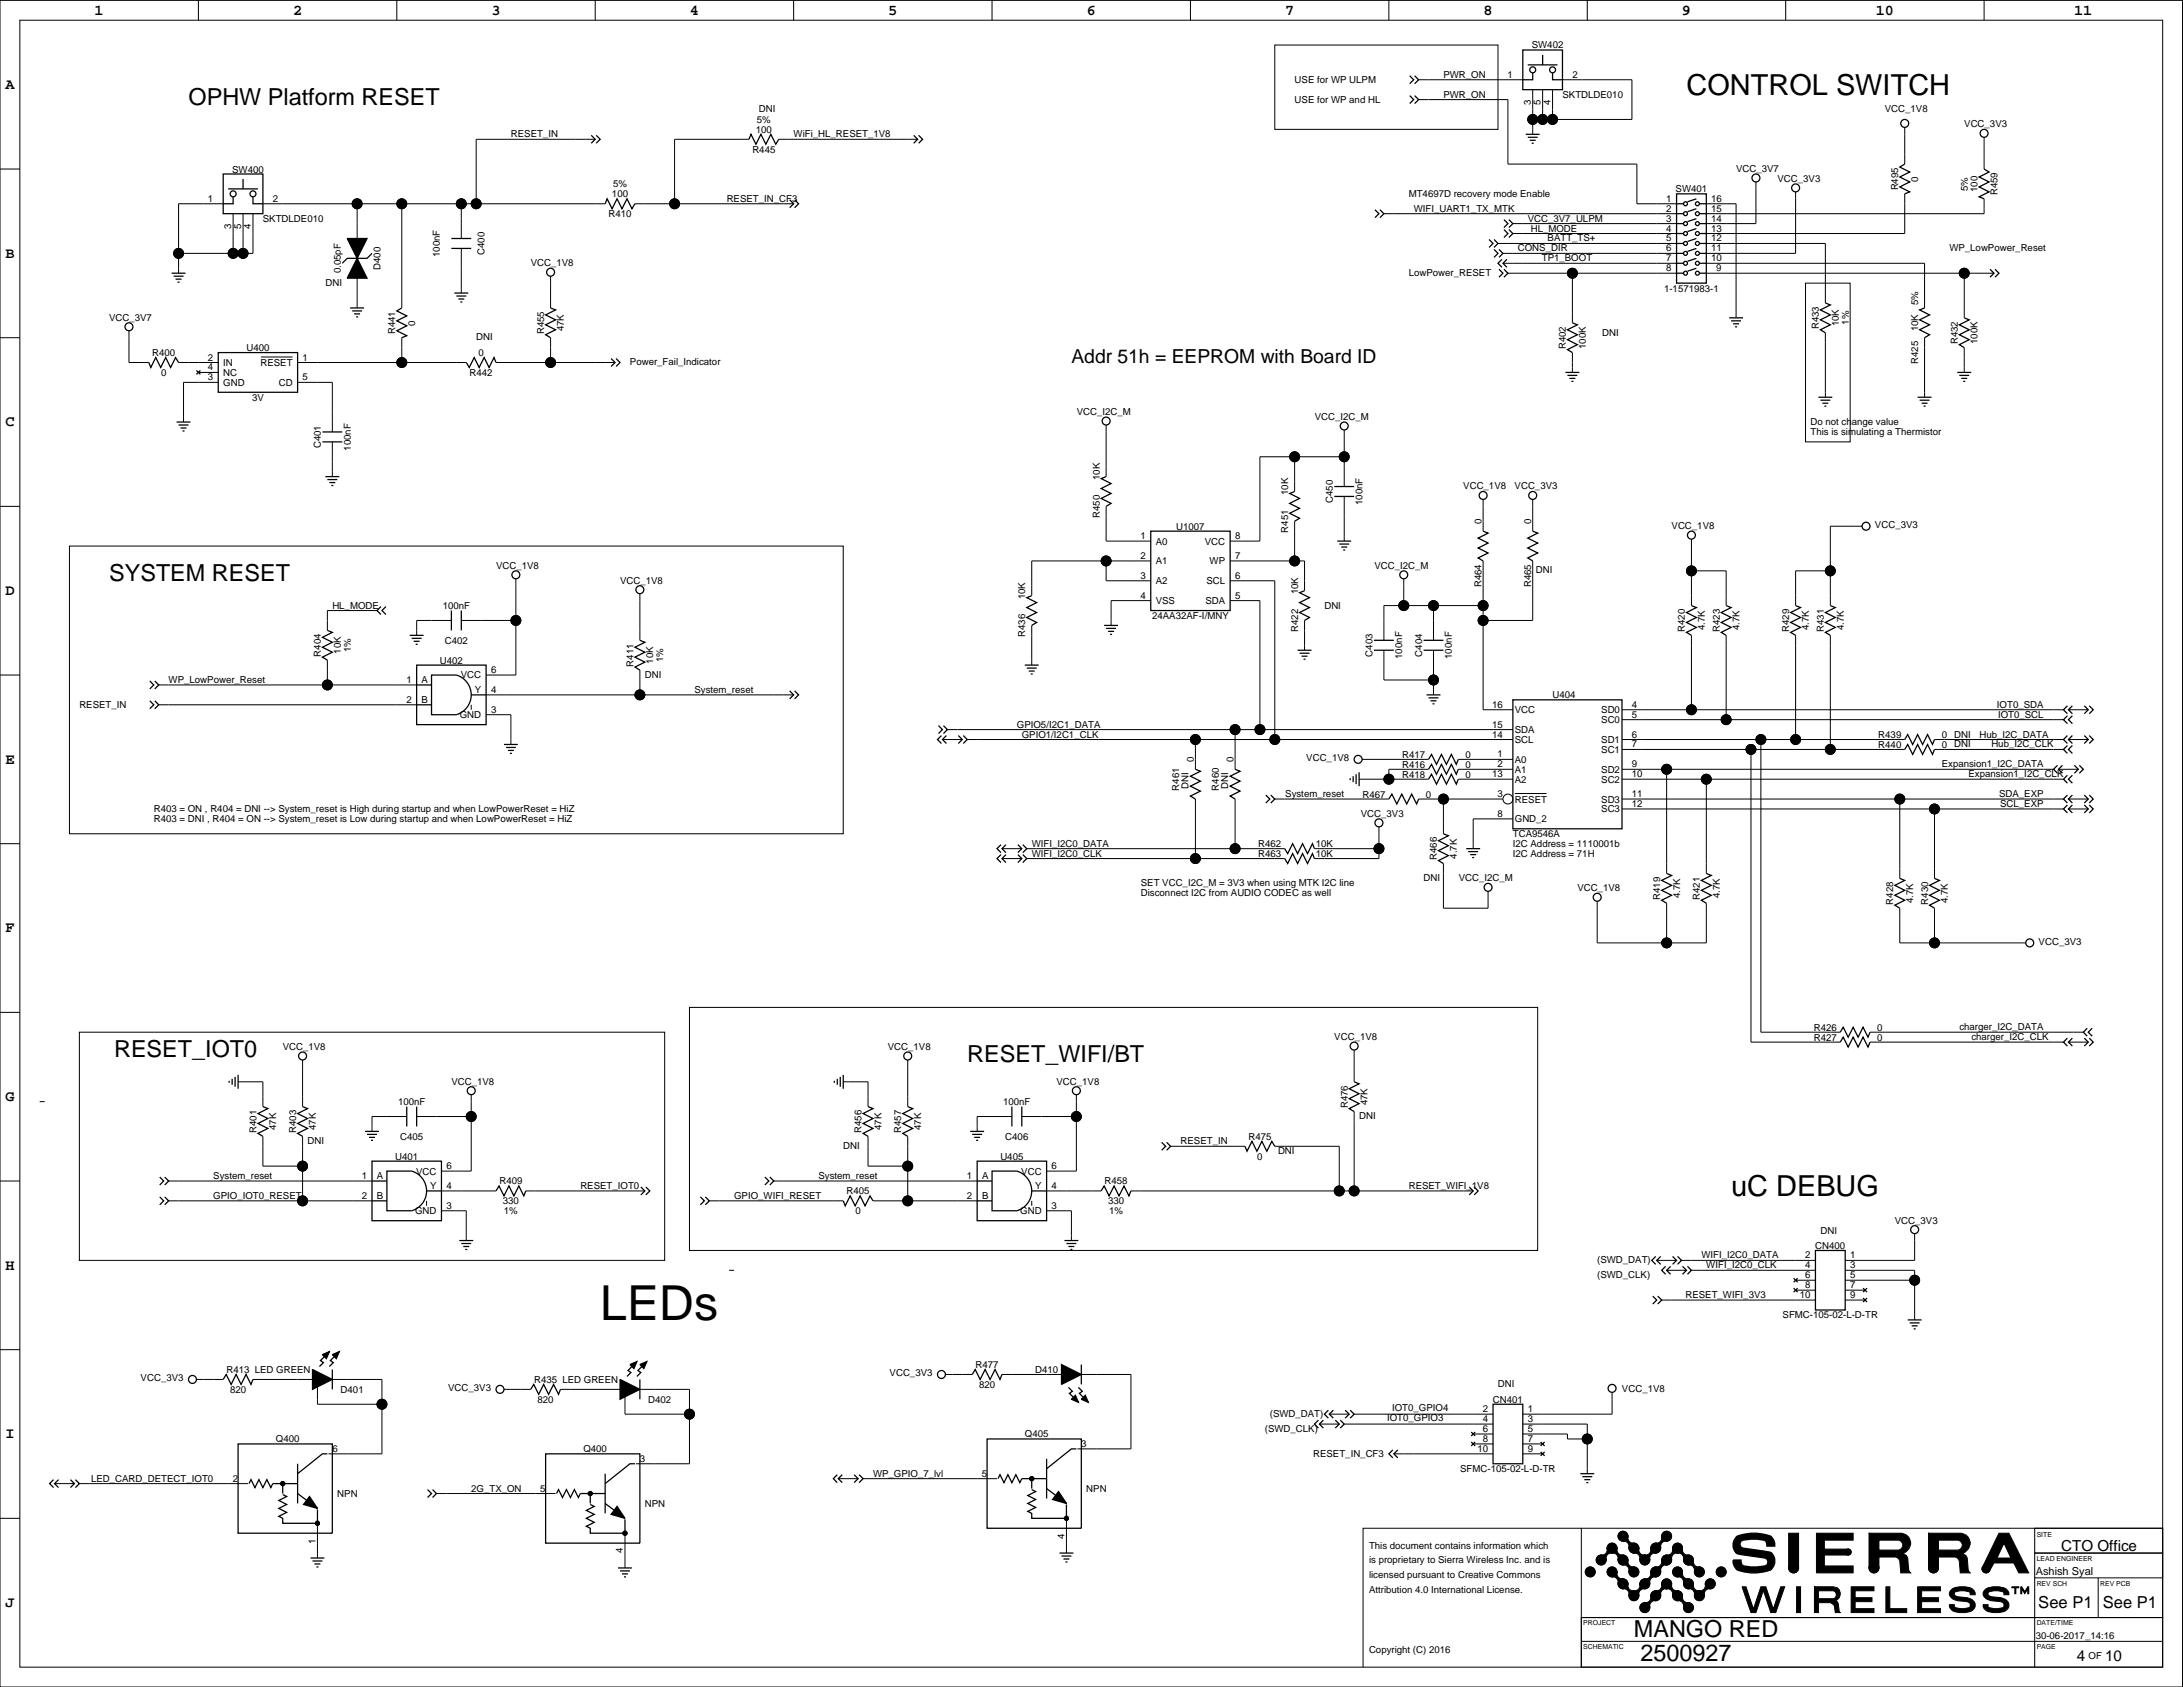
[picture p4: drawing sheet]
<svg xmlns="http://www.w3.org/2000/svg" width="559mm" height="432mm" viewBox="0 0 559 432" stroke-linecap="round" stroke-linejoin="round" font-family="sans-serif">
<defs><g id="words">
<text font-size="12.3" x="153.6" y="337.8">LEDs</text>
<g font-size="7.4">
<text x="431.7" y="24.2">CONTROL SWITCH</text>
<text x="443.1" y="306.1">uC DEBUG</text>
</g>
<g font-size="6">
<text x="48.2" y="26.8">OPHW Platform RESET</text>
<text x="27.9" y="148.7">SYSTEM RESET</text>
<text x="29.2" y="270.6">RESET_IOT0</text>
<text x="247.6" y="271.8">RESET_WIFI/BT</text>
<text x="418.2" y="418.9">MANGO RED</text>
<text x="419.9" y="425.2">2500927</text>
</g>
<text font-size="4.9" x="274.3" y="93">Addr 51h = EEPROM with Board ID</text>
<g font-size="4.2">
<text x="521.8" y="411.5">See P1</text>
<text x="538.3" y="411.5">See P1</text>
</g>
<g font-size="3.9">
<text x="24.2" y="3.7">1</text>
<text x="75" y="3.7">2</text>
<text x="125.8" y="3.7">3</text>
<text x="176.6" y="3.7">4</text>
<text x="227.4" y="3.7">5</text>
<text x="278.2" y="3.7">6</text>
<text x="329" y="3.7">7</text>
<text x="379.7" y="3.7">8</text>
<text x="430.5" y="3.7">9</text>
<text x="480.2" y="3.7">10</text>
<text x="531" y="3.7">11</text>
<text x="1.4" y="22.8">A</text>
<text x="1.4" y="65.9">B</text>
<text x="1.4" y="109.1">C</text>
<text x="1.4" y="152.3">D</text>
<text x="1.4" y="195.5">E</text>
<text x="1.4" y="238.6">F</text>
<text x="1.4" y="281.8">G</text>
<text x="1.4" y="325">H</text>
<text x="1.4" y="368.1">I</text>
<text x="527.6" y="396.9">CTO Office</text>
<text x="1.4" y="411.3">J</text>
<text x="531.6" y="425.1">4</text>
<text x="538.9" y="425.1">10</text>
</g>
<text font-size="2.8" x="521.1" y="403.1">Ashish Syal</text>
<g font-size="2.5">
<text x="392.1" y="12.4">SW402</text>
<text x="331.4" y="21.2">USE for WP ULPM</text>
<text x="369.5" y="19.9">PWR_ON</text>
<text x="385.9" y="19.9">1</text>
<text x="402.5" y="19.9">2</text>
<text x="194.3" y="28.8">DNI</text>
<text x="331.4" y="26.3">USE for WP and HL</text>
<text x="369.5" y="25">PWR_ON</text>
<text x="391.8" y="26.9" transform="rotate(-90 391.8 26.9)">3</text>
<text x="394.4" y="26.9" transform="rotate(-90 394.4 26.9)">5</text>
<text x="396.9" y="26.9" transform="rotate(-90 396.9 26.9)">4</text>
<text x="400" y="25">SKTDLDE010</text>
<text x="482.5" y="28.8">VCC_1V8</text>
<text x="130.8" y="35.1">RESET_IN</text>
<text x="193.5" y="34">100</text>
<text x="193.8" y="31.5">5%</text>
<text x="203.2" y="35.1">WiFi_HL_RESET_1V8</text>
<text x="502.8" y="32.6">VCC_3V3</text>
<text x="192.6" y="39.1">R445</text>
<text x="59.4" y="44.2">SW400</text>
<text x="156.9" y="48">5%</text>
<text x="444.4" y="44">VCC_3V7</text>
<text x="455" y="46.6">VCC_3V3</text>
<text x="491" y="46.5" transform="rotate(-90 491 46.5)">0</text>
<text x="53.2" y="51.6">1</text>
<text x="69.8" y="51.6">2</text>
<text x="156.7" y="50.5">100</text>
<text x="186" y="51.6">RESET_IN_CF3</text>
<text x="360.6" y="50.4">MT4697D recovery mode Enable</text>
<text x="426.5" y="51.6">1</text>
<text x="428.9" y="49.2">SW401</text>
<text x="438.1" y="51.6">16</text>
<text x="485.9" y="48.8" transform="rotate(-90 485.9 48.8)">R495</text>
<text x="503.7" y="48.9" transform="rotate(-90 503.7 48.9)">5%</text>
<text x="506.2" y="49.1" transform="rotate(-90 506.2 49.1)">100</text>
<text x="511.3" y="50" transform="rotate(-90 511.3 50)">R459</text>
<text x="59.2" y="58.6" transform="rotate(-90 59.2 58.6)">3</text>
<text x="61.7" y="58.6" transform="rotate(-90 61.7 58.6)">5</text>
<text x="64.2" y="58.6" transform="rotate(-90 64.2 58.6)">4</text>
<text x="67.3" y="56.7">SKTDLDE010</text>
<text x="155.8" y="55.6">R410</text>
<text x="361.9" y="54.2">WIFI_UART1_TX_MTK</text>
<text x="391.1" y="56.7">VCC_3V7_ULPM</text>
<text x="391.8" y="59.3">HL_MODE</text>
<text x="426.5" y="59.3">4</text>
<text x="426.5" y="56.7">3</text>
<text x="426.5" y="54.2">2</text>
<text x="438.1" y="59.3">13</text>
<text x="438.1" y="56.7">14</text>
<text x="438.1" y="54.2">15</text>
<text x="112.6" y="65.8" transform="rotate(-90 112.6 65.8)">100nF</text>
<text x="124" y="65.3" transform="rotate(-90 124 65.3)">C400</text>
<text x="388.5" y="64.3">CONS_DIR</text>
<text x="396.1" y="61.8">BATT_TS+</text>
<text x="426.5" y="61.8">5</text>
<text x="426.5" y="64.3">6</text>
<text x="438.1" y="64.3">11</text>
<text x="438.1" y="61.8">12</text>
<text x="499" y="64.3">WP_LowPower_Reset</text>
<text x="87.2" y="70" transform="rotate(-90 87.2 70)">0.05pF</text>
<text x="97.4" y="69.1" transform="rotate(-90 97.4 69.1)">D400</text>
<text x="135.9" y="68.2">VCC_1V8</text>
<text x="360.6" y="70.7">LowPower_RESET</text>
<text x="394.7" y="66.9">TP1_BOOT</text>
<text x="426.5" y="69.4">8</text>
<text x="426.5" y="66.9">7</text>
<text x="438.1" y="66.9">10</text>
<text x="439.3" y="69.4">9</text>
<text x="83.4" y="73.2">DNI</text>
<text x="426" y="74.6">1-1571983-1</text>
<text x="27.9" y="82.1">VCC_3V7</text>
<text x="106.3" y="83.3" transform="rotate(-90 106.3 83.3)">0</text>
<text x="470.7" y="83.6" transform="rotate(-90 470.7 83.6)">10K</text>
<text x="473.2" y="83.1" transform="rotate(-90 473.2 83.1)">1%</text>
<text x="491" y="78.1" transform="rotate(-90 491 78.1)">5%</text>
<text x="63.1" y="89.9">U400</text>
<text x="101.2" y="85.6" transform="rotate(-90 101.2 85.6)">R441</text>
<text x="121.9" y="86.9">DNI</text>
<text x="139.3" y="85.6" transform="rotate(-90 139.3 85.6)">R455</text>
<text x="144.4" y="84.8" transform="rotate(-90 144.4 84.8)">47K</text>
<text x="400.8" y="89.4" transform="rotate(-90 400.8 89.4)">R402</text>
<text x="405.9" y="89.3" transform="rotate(-90 405.9 89.3)">100K</text>
<text x="410.1" y="85.9">DNI</text>
<text x="465.6" y="84.3" transform="rotate(-90 465.6 84.3)">R433</text>
<text x="491" y="84.8" transform="rotate(-90 491 84.8)">10K</text>
<text x="501.2" y="88.1" transform="rotate(-90 501.2 88.1)">R432</text>
<text x="506.2" y="88.1" transform="rotate(-90 506.2 88.1)">100K</text>
<text x="38.9" y="91.1">R400</text>
<text x="53.2" y="92.3">2</text>
<text x="53.2" y="94.8">4</text>
<text x="57.1" y="93.7">IN</text>
<text x="66.7" y="93.7">RESET</text>
<text x="77.5" y="92.3">1</text>
<text x="122.5" y="91.1">0</text>
<text x="161.3" y="93.5">Power_Fail_Indicator</text>
<text x="491" y="93.2" transform="rotate(-90 491 93.2)">R425</text>
<text x="41.2" y="96.2">0</text>
<text x="53.2" y="97.4">3</text>
<text x="57.1" y="96.2">NC</text>
<text x="57.1" y="98.8">GND</text>
<text x="71.3" y="98.8">CD</text>
<text x="77.5" y="97.4">5</text>
<text x="120.2" y="96.2">R442</text>
<text x="64.5" y="102.6">3V</text>
<text x="275.6" y="106.2">VCC_I2C_M</text>
<text x="336.6" y="107.5">VCC_I2C_M</text>
<text x="463.4" y="108.8">Do not change value</text>
<text x="463.4" y="111.3">This is simulating a Thermistor</text>
<text x="82.1" y="114.8" transform="rotate(-90 82.1 114.8)">C401</text>
<text x="89.8" y="115.3" transform="rotate(-90 89.8 115.3)">100nF</text>
<text x="281.5" y="122.9" transform="rotate(-90 281.5 122.9)">10K</text>
<text x="374.6" y="125.3">VCC_1V8</text>
<text x="387.7" y="125.3">VCC_3V3</text>
<text x="329.7" y="126.7" transform="rotate(-90 329.7 126.7)">10K</text>
<text x="341.2" y="128.8" transform="rotate(-90 341.2 128.8)">C450</text>
<text x="348.8" y="129.3" transform="rotate(-90 348.8 129.3)">100nF</text>
<text x="281.5" y="132.6" transform="rotate(-90 281.5 132.6)">R450</text>
<text x="291.9" y="138">1</text>
<text x="301.1" y="135.6">U1007</text>
<text x="316.2" y="138">8</text>
<text x="329.7" y="136.4" transform="rotate(-90 329.7 136.4)">R451</text>
<text x="379.3" y="134.1" transform="rotate(-90 379.3 134.1)">0</text>
<text x="392" y="134.1" transform="rotate(-90 392 134.1)">0</text>
<text x="427.9" y="135.4">VCC_1V8</text>
<text x="480" y="135.2">VCC_3V3</text>
<text x="291.9" y="143.1">2</text>
<text x="295.8" y="139.4">A0</text>
<text x="308.4" y="139.4">VCC</text>
<text x="316.2" y="143.1">7</text>
<text x="127" y="145.6">VCC_1V8</text>
<text x="158.7" y="149.4">VCC_1V8</text>
<text x="291.9" y="148.1">3</text>
<text x="295.8" y="144.5">A1</text>
<text x="295.8" y="149.5">A2</text>
<text x="308.8" y="149.5">SCL</text>
<text x="309.6" y="144.5">WP</text>
<text x="316.2" y="148.1">6</text>
<text x="351.8" y="145.6">VCC_I2C_M</text>
<text x="393.2" y="146.6">DNI</text>
<text x="85.1" y="155.8">HL_MODE</text>
<text x="113.3" y="155.9">100nF</text>
<text x="262.4" y="153.4" transform="rotate(-90 262.4 153.4)">10K</text>
<text x="291.9" y="153.2">4</text>
<text x="295.8" y="154.6">VSS</text>
<text x="308.5" y="154.6">SDA</text>
<text x="316.2" y="153.2">5</text>
<text x="332.3" y="152.1" transform="rotate(-90 332.3 152.1)">10K</text>
<text x="339" y="155.8">DNI</text>
<text x="379.3" y="150.3" transform="rotate(-90 379.3 150.3)">R464</text>
<text x="392" y="150.3" transform="rotate(-90 392 150.3)">R465</text>
<text x="294.9" y="158.4">24AA32AF-I/MNY</text>
<text x="332.3" y="161.8" transform="rotate(-90 332.3 161.8)">R422</text>
<text x="431.3" y="161.8" transform="rotate(-90 431.3 161.8)">R420</text>
<text x="436.4" y="161.4" transform="rotate(-90 436.4 161.4)">4.7K</text>
<text x="440.2" y="161.8" transform="rotate(-90 440.2 161.8)">R423</text>
<text x="445.3" y="161.4" transform="rotate(-90 445.3 161.4)">4.7K</text>
<text x="458" y="161.8" transform="rotate(-90 458 161.8)">R429</text>
<text x="463.1" y="161.4" transform="rotate(-90 463.1 161.4)">4.7K</text>
<text x="466.9" y="161.8" transform="rotate(-90 466.9 161.8)">R431</text>
<text x="471.9" y="161.4" transform="rotate(-90 471.9 161.4)">4.7K</text>
<text x="87.2" y="167.4" transform="rotate(-90 87.2 167.4)">10K</text>
<text x="89.8" y="166.9" transform="rotate(-90 89.8 166.9)">1%</text>
<text x="113.9" y="164.8">C402</text>
<text x="262.4" y="163" transform="rotate(-90 262.4 163)">R436</text>
<text x="82.1" y="168.1" transform="rotate(-90 82.1 168.1)">R404</text>
<text x="112.6" y="169.9">U402</text>
<text x="117.9" y="173.7">VCC</text>
<text x="125.7" y="172.3">6</text>
<text x="162.1" y="170.7" transform="rotate(-90 162.1 170.7)">R411</text>
<text x="165.1" y="173.5">DNI</text>
<text x="167.2" y="169.9" transform="rotate(-90 167.2 169.9)">10K</text>
<text x="169.8" y="169.5" transform="rotate(-90 169.8 169.5)">1%</text>
<text x="351.3" y="168.1" transform="rotate(-90 351.3 168.1)">C403</text>
<text x="358.9" y="168.7" transform="rotate(-90 358.9 168.7)">100nF</text>
<text x="364" y="168.1" transform="rotate(-90 364 168.1)">C404</text>
<text x="371.6" y="168.7" transform="rotate(-90 371.6 168.7)">100nF</text>
<text x="43.2" y="174.8">WP_LowPower_Reset</text>
<text x="104" y="179.9">2</text>
<text x="104" y="174.8">1</text>
<text x="107.9" y="174.8">A</text>
<text x="107.9" y="179.9">B</text>
<text x="121.5" y="177.3">Y</text>
<text x="125.7" y="177.3">4</text>
<text x="177.8" y="177.3">System_reset</text>
<text x="397.4" y="178.7">U404</text>
<text x="20.3" y="181.2">RESET_IN</text>
<text x="117.7" y="183.8">GND</text>
<text x="125.7" y="182.4">3</text>
<text x="382" y="181.2">16</text>
<text x="387.8" y="182.6">VCC</text>
<text x="409.9" y="182.6">SD0</text>
<text x="409.9" y="185.1">SC0</text>
<text x="417.7" y="183.7">5</text>
<text x="417.7" y="181.2">4</text>
<text x="511.2" y="181.2">IOT0_SDA</text>
<text x="511.5" y="183.7">IOT0_SCL</text>
<text x="260.3" y="186.2">GPIO5/I2C1_DATA</text>
<text x="261.6" y="188.8">GPIO1/I2C1_CLK</text>
<text x="382" y="186.2">15</text>
<text x="382" y="188.8">14</text>
<text x="387.8" y="187.6">SDA</text>
<text x="387.8" y="190.2">SCL</text>
<text x="409.9" y="190.2">SD1</text>
<text x="417.7" y="191.3">7</text>
<text x="417.7" y="188.8">6</text>
<text x="480.8" y="191.4">R440</text>
<text x="480.8" y="188.9">R439</text>
<text x="497" y="191.4">0</text>
<text x="497" y="188.9">0</text>
<text x="500.3" y="191.3">DNI</text>
<text x="500.3" y="188.8">DNI</text>
<text x="506.7" y="188.8">Hub_I2C_DATA</text>
<text x="509.7" y="191.3">Hub_I2C_CLK</text>
<text x="305.6" y="195.1" transform="rotate(-90 305.6 195.1)">0</text>
<text x="315.8" y="195.1" transform="rotate(-90 315.8 195.1)">0</text>
<text x="334.4" y="194.9">VCC_1V8</text>
<text x="358.9" y="196.5">R416</text>
<text x="358.9" y="194">R417</text>
<text x="375.1" y="196.5">0</text>
<text x="375.1" y="194">0</text>
<text x="383.3" y="196.4">2</text>
<text x="383.3" y="193.9">1</text>
<text x="387.8" y="195.3">A0</text>
<text x="387.8" y="197.8">A1</text>
<text x="409.9" y="192.7">SC1</text>
<text x="409.9" y="197.8">SD2</text>
<text x="417.7" y="196.4">9</text>
<text x="497" y="196.4">Expansion1_I2C_DATA</text>
<text x="301.8" y="202.4" transform="rotate(-90 301.8 202.4)">R461</text>
<text x="304.2" y="202" transform="rotate(-90 304.2 202)">DNI</text>
<text x="312" y="202.4" transform="rotate(-90 312 202.4)">R460</text>
<text x="314.4" y="202" transform="rotate(-90 314.4 202)">DNI</text>
<text x="358.9" y="199.1">R418</text>
<text x="375.1" y="199.1">0</text>
<text x="382" y="198.9">13</text>
<text x="387.8" y="200.3">A2</text>
<text x="409.9" y="200.3">SC2</text>
<text x="417.7" y="198.9">10</text>
<text x="503.9" y="198.9">Expansion1_I2C_CLK</text>
<text x="39.4" y="207.8">R403 = ON , R404 = DNI --&gt; System_reset is High during startup and when LowPowerReset = HiZ</text>
<text x="329" y="204">System_reset</text>
<text x="348.3" y="209.1">VCC_3V3</text>
<text x="348.8" y="204.1">R467</text>
<text x="365" y="204.1">0</text>
<text x="383.3" y="209.1">8</text>
<text x="383.3" y="204">3</text>
<text x="387.8" y="205.4">RESET</text>
<text x="409.9" y="205.4">SD3</text>
<text x="409.9" y="207.9">SC3</text>
<text x="417.7" y="204">11</text>
<text x="417.7" y="206.6">12</text>
<text x="511.7" y="204">SDA_EXP</text>
<text x="512" y="206.6">SCL_EXP</text>
<text x="39.4" y="210.4">R403 = DNI , R404 = ON --&gt; System_reset is Low during startup and when LowPowerReset = HiZ</text>
<text x="387.3" y="214.2">TCA9546A</text>
<text x="387.8" y="210.5">GND_2</text>
<text x="264.1" y="216.7">WIFI_I2C0_DATA</text>
<text x="264.1" y="219.2">WIFI_I2C0_CLK</text>
<text x="322.1" y="216.8">R462</text>
<text x="322.1" y="219.4">R463</text>
<text x="336.8" y="216.8">10K</text>
<text x="336.8" y="219.4">10K</text>
<text x="367.8" y="220.2" transform="rotate(-90 367.8 220.2)">R466</text>
<text x="372.9" y="219.8" transform="rotate(-90 372.9 219.8)">4.7K</text>
<text x="387.3" y="219.2">I2C Address = 71H</text>
<text x="387.3" y="216.7">I2C Address = 1110001b</text>
<text x="292" y="226.9">SET VCC_I2C_M = 3V3 when using MTK I2C line</text>
<text x="364.4" y="225.6">DNI</text>
<text x="373.4" y="225.6">VCC_I2C_M</text>
<text x="292" y="229.4">Disconnect I2C from AUDIO CODEC as well</text>
<text x="403.8" y="228.1">VCC_1V8</text>
<text x="425" y="230.3" transform="rotate(-90 425 230.3)">R419</text>
<text x="430" y="229.9" transform="rotate(-90 430 229.9)">4.7K</text>
<text x="435.1" y="230.3" transform="rotate(-90 435.1 230.3)">R421</text>
<text x="440.2" y="229.9" transform="rotate(-90 440.2 229.9)">4.7K</text>
<text x="484.6" y="231.6" transform="rotate(-90 484.6 231.6)">R428</text>
<text x="489.7" y="231.2" transform="rotate(-90 489.7 231.2)">4.7K</text>
<text x="493.5" y="231.6" transform="rotate(-90 493.5 231.6)">R430</text>
<text x="498.6" y="231.2" transform="rotate(-90 498.6 231.2)">4.7K</text>
<text x="521.9" y="241.8">VCC_3V3</text>
<text x="464.3" y="263.8">R426</text>
<text x="480.5" y="263.8">0</text>
<text x="501.6" y="263.7">charger_I2C_DATA</text>
<text x="72.4" y="268.8">VCC_1V8</text>
<text x="227.3" y="268.8">VCC_1V8</text>
<text x="341.6" y="266.2">VCC_1V8</text>
<text x="464.3" y="266.4">R427</text>
<text x="480.5" y="266.4">0</text>
<text x="504.6" y="266.2">charger_I2C_CLK</text>
<text x="115.5" y="277.7">VCC_1V8</text>
<text x="270.4" y="277.7">VCC_1V8</text>
<text x="101.9" y="282.9">100nF</text>
<text x="256.8" y="282.9">100nF</text>
<text x="345" y="283.7" transform="rotate(-90 345 283.7)">R476</text>
<text x="347.9" y="286.5">DNI</text>
<text x="350.1" y="282.9" transform="rotate(-90 350.1 282.9)">47K</text>
<text x="65.6" y="290" transform="rotate(-90 65.6 290)">R401</text>
<text x="70.7" y="289.2" transform="rotate(-90 70.7 289.2)">47K</text>
<text x="75.8" y="290" transform="rotate(-90 75.8 290)">R403</text>
<text x="78.7" y="292.9">DNI</text>
<text x="80.9" y="289.2" transform="rotate(-90 80.9 289.2)">47K</text>
<text x="102.4" y="291.7">C405</text>
<text x="220.5" y="290" transform="rotate(-90 220.5 290)">R456</text>
<text x="225.6" y="289.2" transform="rotate(-90 225.6 289.2)">47K</text>
<text x="230.7" y="290" transform="rotate(-90 230.7 290)">R457</text>
<text x="235.8" y="289.2" transform="rotate(-90 235.8 289.2)">47K</text>
<text x="257.3" y="291.7">C406</text>
<text x="302.2" y="292.9">RESET_IN</text>
<text x="319.6" y="291.7">R475</text>
<text x="101.2" y="296.8">U401</text>
<text x="114.3" y="299.2">6</text>
<text x="215.9" y="294.2">DNI</text>
<text x="256.1" y="296.8">U405</text>
<text x="269.2" y="299.2">6</text>
<text x="321.8" y="296.8">0</text>
<text x="327.1" y="295.4">DNI</text>
<text x="54.6" y="301.8">System_reset</text>
<text x="92.6" y="301.8">1</text>
<text x="96.5" y="301.8">A</text>
<text x="106.5" y="300.6">VCC</text>
<text x="110.1" y="304.3">Y</text>
<text x="114.3" y="304.3">4</text>
<text x="127.8" y="303.2">R409</text>
<text x="148.6" y="304.3">RESET_IOT0</text>
<text x="209.5" y="301.8">System_reset</text>
<text x="216.7" y="305.7">R405</text>
<text x="247.5" y="301.8">1</text>
<text x="251.4" y="301.8">A</text>
<text x="261.4" y="300.6">VCC</text>
<text x="265" y="304.3">Y</text>
<text x="269.2" y="304.3">4</text>
<text x="282.7" y="303.2">R458</text>
<text x="360.6" y="304.3">RESET_WIFI_1V8</text>
<text x="54.6" y="306.9">GPIO_IOT0_RESET</text>
<text x="92.6" y="306.9">2</text>
<text x="96.5" y="306.9">B</text>
<text x="106.2" y="310.8">GND</text>
<text x="114.3" y="309.4">3</text>
<text x="128.7" y="308.3">330</text>
<text x="129" y="310.8">1%</text>
<text x="187.9" y="306.9">GPIO_WIFI_RESET</text>
<text x="219" y="310.8">0</text>
<text x="247.5" y="306.9">2</text>
<text x="251.4" y="306.9">B</text>
<text x="261.2" y="310.8">GND</text>
<text x="269.2" y="309.4">3</text>
<text x="283.6" y="308.3">330</text>
<text x="283.9" y="310.8">1%</text>
<text x="466" y="315.7">DNI</text>
<text x="485" y="313.2">VCC_3V3</text>
<text x="408.8" y="323.4">(SWD_DAT)</text>
<text x="435.5" y="322.1">WIFI_I2C0_DATA</text>
<text x="462.1" y="322.1">2</text>
<text x="464.7" y="319.7">CN400</text>
<text x="473.6" y="322.1">1</text>
<text x="408.8" y="327.2">(SWD_CLK)</text>
<text x="436.8" y="324.6">WIFI_I2C0_CLK</text>
<text x="462.1" y="327.2">6</text>
<text x="462.1" y="324.6">4</text>
<text x="462.1" y="329.7">8</text>
<text x="473.6" y="329.7">7</text>
<text x="473.6" y="327.2">5</text>
<text x="473.6" y="324.6">3</text>
<text x="431.4" y="332.3">RESET_WIFI_3V3</text>
<text x="460.7" y="332.3">10</text>
<text x="473.6" y="332.3">9</text>
<text x="456.3" y="337.5">SFMC-105-02-L-D-TR</text>
<text x="36" y="353.6">VCC_3V3</text>
<text x="58" y="351.4">R413 LED GREEN</text>
<text x="136.7" y="354">R435 LED GREEN</text>
<text x="227.7" y="352.3">VCC_3V3</text>
<text x="249.7" y="350.2">R477</text>
<text x="265" y="351.4">D410</text>
<text x="58.9" y="356.5">820</text>
<text x="87.2" y="356.5">D401</text>
<text x="114.7" y="356.1">VCC_3V3</text>
<text x="137.6" y="359">820</text>
<text x="165.9" y="359">D402</text>
<text x="250.6" y="355.2">820</text>
<text x="382.1" y="359">CN401</text>
<text x="383.5" y="355.1">DNI</text>
<text x="415.2" y="356.4">VCC_1V8</text>
<text x="325" y="362.7">(SWD_DAT)</text>
<text x="355.1" y="363.7">IOT0_GPIO3</text>
<text x="356.3" y="361.2">IOT0_GPIO4</text>
<text x="379.5" y="361.5">2</text>
<text x="379.5" y="364">4</text>
<text x="391.1" y="364">3</text>
<text x="391.1" y="361.5">1</text>
<text x="70.6" y="369.2">Q400</text>
<text x="85.1" y="371.6">6</text>
<text x="149.3" y="371.7">Q400</text>
<text x="262.3" y="367.9">Q405</text>
<text x="276.8" y="370.3">3</text>
<text x="323.8" y="366.5">(SWD_CLK)</text>
<text x="378.2" y="371.6">10</text>
<text x="379.5" y="366.5">6</text>
<text x="379.5" y="369.1">8</text>
<text x="391.1" y="366.5">5</text>
<text x="391.1" y="369.1">7</text>
<text x="391.1" y="371.6">9</text>
<text x="163.8" y="374.2">3</text>
<text x="223.5" y="378">WP_GPIO_7_lvl</text>
<text x="251.3" y="378">5</text>
<text x="336.1" y="372.9">RESET_IN_CF3</text>
<text x="373.8" y="376.8">SFMC-105-02-L-D-TR</text>
<text x="23.3" y="379.2">LED_CARD_DETECT_IOT0</text>
<text x="59.6" y="379.2">2</text>
<text x="86.3" y="383.2">NPN</text>
<text x="120.6" y="381.8">2G_TX_ON</text>
<text x="138.3" y="381.8">5</text>
<text x="278.1" y="381.9">NPN</text>
<text x="165.1" y="385.7">NPN</text>
<text x="80.8" y="395.1" transform="rotate(-90 80.8 395.1)">1</text>
<text x="272.5" y="393.8" transform="rotate(-90 272.5 393.8)">4</text>
<text x="159.5" y="397.6" transform="rotate(-90 159.5 397.6)">4</text>
<text x="350.4" y="396.4">This document contains information which</text>
<text x="350.4" y="400.2">is proprietary to Sierra Wireless Inc. and is</text>
<text x="350.4" y="404">licensed pursuant to Creative Commons</text>
<text x="350.4" y="407.8">Attribution 4.0 International License.</text>
<text x="521.1" y="419.5">30-06-2017_14:16</text>
<text x="350.4" y="423">Copyright (C) 2016</text>
<text x="534.6" y="424.6">OF</text>
</g>
<g font-size="1.8">
<text x="521.3" y="393.3">SITE</text>
<text x="521.3" y="399.4">LEAD ENGINEER</text>
<text x="521.3" y="406">REV SCH</text>
<text x="537.6" y="406">REV PCB</text>
<text x="405.3" y="415.9">PROJECT</text>
<text x="521.3" y="415.9">DATE/TIME</text>
<text x="405.3" y="422">SCHEMATIC</text>
<text x="521.3" y="422">PAGE</text>
</g>
</g></defs>
<g fill="none" stroke="#000" stroke-width=".26">
<path d="M0 .1h558.7v431.7h-558.7zM5.1 5.2h548.5v421.5h-548.5zM50.8 .1v5.1M101.6 .1v5.1M152.4 .1v5.1M203.2 .1v5.1M253.9 .1v5.1M304.7 .1v5.1M326.3 11.5h57.2v21.6h-57.2zM355.5 .1v5.1M406.3 .1v5.1M457.1 .1v5.1"/>
<path d="M507.9 .1v5.1M152.4 35.7h-30.5v16.5M191.7 35.7h-19v16.5M199.3 35.7h35.6M363.1 25.5h22.9v16.5h33v10.2h10.2M363.1 20.4h26.7M392.3 33.1h.1M392.3 23v11.4M394.9 23v7.6M397.4 23v7.6M400 20.4h17.7v10.2h-25.4M487.6 34.4h.1"/>
<path d="M487.6 32.6v9.4M507.9 36.9h.1M507.9 35.1v8.2M0 43.3h5.1M57.1 52.2h-11.4v17.7M59.7 54.7v10.2M62.2 54.7v10.2M64.8 54.7v10.2h-19.1M67.3 52.2h87.6M91.4 52.2v8.8M102.8 52.2v26.6M118.1 52.2v8.8"/>
<path d="M162.5 52.2h40.7M354.2 54.7h75M386.6 53.4h.1M387.3 57.2h41.9M387.3 59.8h41.9M436.8 52.2h7.6v29.2M449.5 48.3h.1M449.5 46.6v10.6h-12.7M459.6 50.9h.1M459.6 49.1v15.8h-22.8M487.6 49.6v10.2h-50.8M507.9 50.9v3.8h-71.1"/>
<path d="M45.7 68.7h.1M91.4 77.6h.1M91.4 71.2v7.6M118.1 73.7h.1M118.1 63.6v11.4M140.9 72.5h.1M140.9 70.7v8.1M383.5 62.3h45.7M384.7 64.9h44.5M384.7 67.4h44.5M386 69.9h43.2M402.5 69.9v12.7"/>
<path d="M436.8 62.3h30.5v15.3M436.8 67.4h55.8v11.4M436.8 69.9h73.6M462.2 72.5h11.4v40.6h-11.4zM502.8 69.9v11.5M0 86.4h5.1M33 86.4h.1M33 84.7v8.1h5.1M45.7 92.8h10.2M50.8 95.3h.1M50.8 95.3h5.1M55.9 97.9h-8.9v10.1"/>
<path d="M66.8 91.4h8.1M76.2 92.8h43.2M76.2 97.9h8.9v12.7M102.8 86.4v6.4M127 92.8h30.4M140.9 86.4v6.4M402.5 94.1h.1M402.5 90.2v5.1M444.4 80.1h.1M467.3 85.2v16.5M492.6 86.4v15.3M502.8 94.1h.1"/>
<path d="M502.8 89v6.3M47 106.8h.1M85.1 113.1v8.9M283.1 110.6h.1M283.1 108.8v13.2M331.4 116.9v8.9M344.1 111.8h.1M344.1 116.9h-21.6v21.6h-7.6M344.1 110.1v14.4M467.3 100.4h.1M492.6 100.4h.1M0 129.6h5.1"/>
<path d="M17.8 139.8h198.1v73.6h-198.1zM85.1 120.7h.1M153.6 130.9h.1M176.5 133.4h.1M283.1 129.6v8.9h11.5M331.4 133.4v10.2M344.1 137.2h.1M344.1 127.1v11.4M379.6 129.6h.1M379.6 127.8v8.2M392.3 129.6h.1M392.3 127.8v8.2"/>
<path d="M433 139.8h.1M433 138v17M474.9 134.7h.1M476.6 134.7h-8.1v20.3M96.5 156.3h-12.7v5.1M115.5 158.8h-8.8v3.8M118.1 158.8h14M132.1 149.9h.1M132.1 148.1v24.7h-7.7M163.8 153.7h.1M163.8 152v11.9M283.1 143.6v5.1h11.5"/>
<path d="M284.4 158.8h.1M294.6 143.6h-30.5v8.9M294.6 153.7h-10.2v6.4M314.9 143.6h19v7.6M314.9 148.7h11.4v40.6M314.9 153.7h7.6v33M333.9 158.8v7.6M359.3 149.9h.1M359.3 148.1v6.9M366.9 155v8.9M379.6 143.6v38.1h7.7M379.6 155h-25.4v8.9"/>
<path d="M392.3 143.6v15.2h-12.7M433 146.1h8.9v8.9M468.5 146.1h-8.9v8.9M0 172.8h5.1M40.6 175.3h66.1M83.8 169v6.3M106.7 161.4h.1M124.4 177.9h78.8M163.8 171.5v6.4M264.1 169h.1M264.1 160.1v10.1M333.9 165.2h.1"/>
<path d="M354.2 166.4v7.6h12.7M366.9 176.6h.1M366.9 166.4v11.5M433 162.6v19.1M441.9 162.6v21.6M459.6 162.6v26.7M468.5 162.6v29.2M40.6 180.4h66.1M120.6 180.4v1.3zM124.4 182.9h6.4v7.7M130.8 189.3h.1M241.2 189.3h5.1"/>
<path d="M242.5 186.7h144.8M247.6 189.3h139.7M306 189.3v7.6M316.2 186.7v10.2M347.9 199.4h17.8M348.7 194.4h17M349.2 199.4h.1M350.4 194.4h.1M365.7 196.9h-10.2v2.5M373.3 194.4h14M373.3 196.9h14M373.3 199.4h14"/>
<path d="M415.2 189.3h72.4M415.2 191.8h72.4M415.2 181.7h113M415.2 184.2h113M415.2 196.9h110.5M415.2 199.4h113M426.6 196.9v26.7M436.8 199.4v24.2M448.2 191.8v74.9h22.9M450.7 189.3v74.9h20.4M495.2 189.3h33M495.2 191.8h33"/>
<path d="M526.9 196.9h5.1M529.5 189.3h5M529.5 181.7h5M0 215.9h5.1M256.5 219.8h5.1M256.5 217.2h5.1M262.8 219.8h66.1M262.8 217.2h66.1M306 204.5v15.3M314.9 217.2h.1M316.2 217.2h.1M316.2 204.5v12.7"/>
<path d="M326.3 204.5h29.2M336.5 217.2h16.5M353 213.4h.1M353 211.6v8.2h-16.5M363.1 204.5h21.6M369.5 204.5v8.9M377.1 215.9h.1M387.3 209.6h-10.2v7.6M387.8 203.1h8.1M415.2 204.5h113M415.2 207.1h113M486.3 204.5v20.3"/>
<path d="M495.2 207.1v17.7M529.5 204.5h5M529.5 207.1h5M369.5 221v11.5h11.4v-4.4M380.9 229.9h.1M408.8 232.5h.1M408.8 230.7v10.6h28v-10.1M426.6 231.2v10.1M486.3 232.5v8.8h32.2M495.2 232.5v8.8M0 259.1h5.1M176.5 257.8h217.1v62.3h-217.1z"/>
<path d="M516.8 241.3h.1M20.3 264.2h149.8v58.4h-149.8zM60.9 276.9h6.4v6.3M62.2 276.9h.1M77.5 273.1h.1M77.5 271.3v11.9M215.9 276.9h6.3v6.3M217.1 276.9h.1M232.4 273.1h.1M232.4 271.3v11.9M346.6 270.5h.1M346.6 268.8v8.1"/>
<path d="M429.2 274.4h.1M478.7 266.7h49.5M478.7 264.2h54.6M529.5 266.7h5M10.2 282h1.2zM67.3 290.9v7.6h10.2M77.5 290.9v16.5M95.2 288.3h.1M104.1 285.8h-8.9v3.8M106.7 285.8h13.9M120.6 282h.1M120.6 280.2v19.5h-7.6"/>
<path d="M222.2 290.9v7.6h10.2M232.4 290.9v16.5M250.1 288.3h.1M259 285.8h-8.9v3.8M261.6 285.8h13.9M275.5 282h.1M275.5 280.2v19.5h-7.6M281.9 289.6h.1M299.7 293.4h19M326.3 293.4h16.5v11.4M346.6 284.5v20.3M0 302.3h5.1"/>
<path d="M43.2 302.3h52M43.2 307.4h52M109.2 307.4v1.2zM113 304.8h14M113 309.9h6.4v7.6M119.4 316.3h.1M134.6 304.8h30.5M181.6 307.4h34.3M198.1 302.3h52M223.5 307.4h26.6M264.1 307.4v1.2zM267.9 304.8h14"/>
<path d="M267.9 309.9h6.4v7.6M274.3 316.3h.1M289.5 304.8h87.6M490.1 317.5h.1M490.1 315.7v6.9h-17.8M186.6 325.1h1.3zM424.1 322.6h5.1M425.4 332.8h39.3M426.6 325.1h5.1M430.4 322.6h34.3M433 325.1h31.7M459.6 330.2h.1"/>
<path d="M459.6 327.7h.1M459.6 330.2h5.1M459.6 327.7h5.1M472.3 332.8h5.1M472.3 325.1h17.8v12.7M472.3 330.2h5.1M472.3 327.7h17.8M477.4 332.8h.1M477.4 330.2h.1M490.1 336.6h.1M0 345.5h5.1M50.3 353.1h6.8"/>
<path d="M52.1 353.1h.1M64.8 353.1h15.2M81.3 354.3v5.1h16.5M85.1 353.1h12.7v19h-13.7M129 355.6h6.9M130.8 355.6h.1M143.5 355.6h15.2M160 356.9v5.1h16.5M163.8 355.6h12.7v19.1h-13.7M242 351.8h6.9M243.8 351.8h.1M256.5 351.8h15.2"/>
<path d="M276.8 351.8h12.7v19.1h-13.7M412.7 358.2h.1M412.7 356.4v5.6h-22.9M14 379.7h5M20.3 379.7h43.2M214.6 378.5h5.1M220.9 378.5h34.3M337.7 364.5h5.1M340.3 362h5.1M344.1 364.5h38.1M346.6 362h35.6M356.8 372.1h25.4"/>
<path d="M377.1 367h.1M377.1 369.6h.1M377.1 369.6h5.1M377.1 367h5.1M389.8 364.5h16.5v12.7M389.8 372.1h5.1M389.8 369.6h5.1M389.8 367h11.4v1.3h5.1M394.9 369.6h.1M394.9 372.1h.1M406.3 375.9h.1M0 381h.1"/>
<path d="M0 388.6h5.1M81.3 397.5h.1M81.3 390.2v8.6M111.7 382.3h30.5M160 392.7v8.6M273 396.2h.1M273 388.9v8.6M304.7 387.4h.1M404.8 391.2h148.8v22.8h-148.8zM404.8 391.2h-55.9v35.5M520.8 391.2h32.8v6.3h-32.8zM520.8 397.5h32.8v6.4h-32.8z"/>
<path d="M160 400.1h.1M404.8 414h148.8v12.7h-148.8zM520.8 403.9v22.8M537.1 403.9v10.1M553.6 414h-148.8v12.7M404.8 420.1h148.8"/>
<circle cx="392.3" cy="30.6" r="1.27"/>
<circle cx="394.9" cy="30.6" r="1.27"/>
<circle cx="397.4" cy="30.6" r="1.27"/>
<circle cx="91.4" cy="52.2" r="1.27"/>
<circle cx="102.8" cy="52.2" r="1.27"/>
<circle cx="118.1" cy="52.2" r="1.27"/>
<circle cx="121.9" cy="52.2" r="1.27"/>
<circle cx="172.7" cy="52.2" r="1.27"/>
<circle cx="45.7" cy="64.9" r="1.27"/>
<circle cx="59.7" cy="64.9" r="1.27"/>
<circle cx="62.2" cy="64.9" r="1.27"/>
<circle cx="402.5" cy="69.9" r="1.27"/>
<circle cx="502.8" cy="69.9" r="1.27"/>
<circle cx="102.8" cy="92.8" r="1.27"/>
<circle cx="140.9" cy="92.8" r="1.27"/>
<circle cx="331.4" cy="116.9" r="1.27"/>
<circle cx="344.1" cy="116.9" r="1.27"/>
<circle cx="132" cy="158.8" r="1.27"/>
<circle cx="283.1" cy="143.6" r="1.27"/>
<circle cx="331.4" cy="143.6" r="1.27"/>
<circle cx="359.3" cy="155" r="1.27"/>
<circle cx="366.9" cy="155" r="1.27"/>
<circle cx="379.6" cy="155" r="1.27"/>
<circle cx="379.6" cy="158.8" r="1.27"/>
<circle cx="433" cy="146.1" r="1.27"/>
<circle cx="468.5" cy="146.1" r="1.27"/>
<circle cx="83.8" cy="175.3" r="1.27"/>
<circle cx="163.8" cy="177.9" r="1.27"/>
<circle cx="366.9" cy="174" r="1.27"/>
<circle cx="306" cy="189.3" r="1.27"/>
<circle cx="316.2" cy="186.7" r="1.27"/>
<circle cx="322.5" cy="186.7" r="1.27"/>
<circle cx="326.3" cy="189.3" r="1.27"/>
<circle cx="355.5" cy="199.4" r="1.27"/>
<circle cx="426.6" cy="196.9" r="1.27"/>
<circle cx="433" cy="181.7" r="1.27"/>
<circle cx="436.8" cy="199.4" r="1.27"/>
<circle cx="441.9" cy="184.2" r="1.27"/>
<circle cx="448.2" cy="191.8" r="1.27"/>
<circle cx="450.7" cy="189.3" r="1.27"/>
<circle cx="459.6" cy="189.3" r="1.27"/>
<circle cx="468.5" cy="191.8" r="1.27"/>
<circle cx="306" cy="219.8" r="1.27"/>
<circle cx="316.2" cy="217.2" r="1.27"/>
<circle cx="353" cy="217.2" r="1.27"/>
<circle cx="369.5" cy="204.5" r="1.27"/>
<circle cx="386" cy="204.5" r="1.27"/>
<circle cx="486.3" cy="204.5" r="1.27"/>
<circle cx="495.2" cy="207.1" r="1.27"/>
<circle cx="426.6" cy="241.3" r="1.27"/>
<circle cx="495.2" cy="241.3" r="1.27"/>
<circle cx="77.5" cy="298.5" r="1.27"/>
<circle cx="120.6" cy="285.8" r="1.27"/>
<circle cx="232.4" cy="298.5" r="1.27"/>
<circle cx="275.5" cy="285.8" r="1.27"/>
<circle cx="77.5" cy="307.4" r="1.27"/>
<circle cx="232.4" cy="307.4" r="1.27"/>
<circle cx="342.8" cy="304.8" r="1.27"/>
<circle cx="346.6" cy="304.8" r="1.27"/>
<circle cx="490.1" cy="327.7" r="1.27"/>
<circle cx="97.8" cy="359.4" r="1.27"/>
<circle cx="176.5" cy="362" r="1.27"/>
<circle cx="406.3" cy="368.3" r="1.27"/>
<circle cx="409.9" cy="399.3" r="1.27"/>
<circle cx="412.7" cy="396.2" r="1.27"/>
<circle cx="415.4" cy="393.2" r="1.27"/>
<circle cx="415.4" cy="399.3" r="1.27"/>
<circle cx="418.2" cy="396.2" r="1.27"/>
<circle cx="421" cy="399.3" r="1.27"/>
<circle cx="423.8" cy="396.2" r="1.27"/>
<circle cx="426.6" cy="393.2" r="1.27"/>
<circle cx="426.6" cy="399.3" r="1.27"/>
<circle cx="429.4" cy="396.2" r="1.27"/>
<circle cx="432.2" cy="399.3" r="1.27"/>
<circle cx="473.1" cy="397.3" r=".76"/>
<circle cx="407.1" cy="402.3" r="1.27"/>
<circle cx="412.7" cy="402.3" r="1.27"/>
<circle cx="415.4" cy="405.4" r="1.27"/>
<circle cx="418.2" cy="402.3" r="1.27"/>
<circle cx="418.2" cy="408.4" r="1.27"/>
<circle cx="421" cy="411.5" r="1.27"/>
<circle cx="421" cy="405.4" r="1.27"/>
<circle cx="423.8" cy="408.4" r="1.27"/>
<circle cx="423.8" cy="402.3" r="1.27"/>
<circle cx="426.6" cy="405.4" r="1.27"/>
<circle cx="429.4" cy="408.4" r="1.27"/>
<circle cx="429.4" cy="402.3" r="1.27"/>
<circle cx="432.2" cy="411.5" r="1.27"/>
<circle cx="432.2" cy="405.4" r="1.27"/>
<circle cx="435" cy="408.4" r="1.27"/>
<circle cx="435" cy="402.3" r="1.27"/>
<circle cx="437.8" cy="405.4" r="1.27"/>
<circle cx="440.6" cy="402.3" r="1.27"/>
<circle cx="459.1" cy="401.3" r="1.27"/>
<circle cx="479.7" cy="401.3" r="1.27"/>
<circle cx="494.9" cy="401.3" r="1.27"/>
<circle cx="508.4" cy="401.6" r="1.02"/>
</g>
<g fill="none" stroke="#000" stroke-width=".32">
<path d="M360.9 19.4l1 1-1 1M362.1 19.4l1 1-1 1M389.8 12.8h10.2v10.2h-10.2zM391.1 16.6h7.6M392.3 18.6v1.8h-2.5M394.9 14.1v2.5M397.4 18.6v1.8h2.6M151.3 34.6l1.1 1.1-1.1 1M152.6 34.6l1 1.1-1 1M191.7 35.7l.5-1.3 1.3 2.5 1.3-2.5 1.2 2.5 1.3-2.5 1.3 2.5 .7-1.2M233.9 34.6l1 1.1-1 1M235.2 34.6l1 1.1-1 1"/>
<path d="M360.9 24.5l1 1-1 1M362.1 24.5l1 1-1 1M390.6 34.4h3.5M391.1 35.1h2.5M391.6 35.9h1.5M392.1 36.7h.5M57.1 44.5h10.2v10.2h-10.2zM58.4 48.3h7.6M59.7 50.4v1.8h-2.6M62.2 45.8v2.5M64.8 50.4v1.8h2.5M154.9 52.2l.5-1.3 1.3 2.5 1.3-2.5 1.2 2.5 1.3-2.5 1.3 2.5 .7-1.2"/>
<path d="M202.1 51.1l1.1 1.1-1.1 1M203.4 51.1l1 1.1-1 1M352 53.7l1 1-1 1M353.2 53.7l1 1-1 1M385 56.2l1 1-1 1.1M385 58.8l1 1-1 1M386.2 56.2l1.1 1-1.1 1.1M386.2 58.8l1.1 1-1.1 1M429.2 49.6h7.6v22.9h-7.6zM429.2 52.2h1.7M429.2 54.7h1.7M429.2 57.2h1.7"/>
<path d="M429.2 59.8h1.7M434.2 50.9l-2.2 .7M434.2 53.4l-2.2 .8M434.2 56l-2.2 .7M434.2 58.5l-2.2 .8M435 52.2h1.8M435 54.7h1.8M435 57.2h1.8M435 59.8h1.8M487.6 42l-1.3 .8 2.5 1.2-2.5 1.3 2.5 1.3-2.5 1.2 2.5 1.3-1.2 .5M507.9 43.3l1.3 .7-2.6 1.3 2.6 1.3-2.6 1.2 2.6 1.3-2.6 1.3 1.3 .5M43.9 69.9h3.6"/>
<path d="M44.4 70.7h2.6M44.9 71.5h1.6M45.5 72.2h.5M89.6 78.8h3.6M90.1 79.6h2.6M95.2 64.9l-1.2 1.2h-5.1l-1.3 1.3M102.8 78.8l-1.2 .8 2.5 1.3-2.5 1.2 2.5 1.3-2.5 1.3 2.5 1.2-1.3 .5M115.5 63.6h5.1M115.5 61h5.1M116.3 75h3.6M116.8 75.8h2.6M117.3 76.5h1.5"/>
<path d="M117.8 77.3h.5M140.9 78.8l1.3 .5-2.5 1.3 2.5 1.3-2.5 1.2 2.5 1.3-2.5 1.3 1.2 .7M381.2 61.3l1 1-1 1M382.4 63.8l1.1 1.1-1.1 1M382.4 61.3l1.1 1-1.1 1M383.7 63.8l1 1.1-1 1M383.7 68.9l1 1-1 1M384.5 66.4l-1 1 1 1M385 68.9l1 1-1 1M385.7 66.4l-1 1 1 1M429.2 69.9h1.7M429.2 64.9h1.7"/>
<path d="M429.2 67.4h1.7M429.2 62.3h1.7M434.2 61l-2.2 .8M434.2 63.6l-2.2 .7M434.2 66.1l-2.2 .8M434.2 68.7l-2.2 .7M435 69.9h1.8M435 64.9h1.8M435 67.4h1.8M435 62.3h1.8M467.3 77.6l1.2 .5-2.5 1.2 2.5 1.3-2.5 1.3 2.5 1.2-2.5 1.3 1.3 .8M492.6 78.8l-1.2 .5 2.5 1.3-2.5 1.3 2.5 1.2-2.5 1.3 2.5 1.3-1.3 .7"/>
<path d="M509.4 68.9l1 1-1 1M510.7 68.9l1 1-1 1M38.1 92.8l.5 1.3 1.3-2.6 1.2 2.6 1.3-2.6 1.3 2.6 1.2-2.6 .8 1.3M50.3 94.8l1 1M51.3 94.8l-1 1M55.9 90.2h20.3v10.2h-20.3zM90.7 80.3h1.5M91.2 81.1h.5M119.4 92.8l.7 1.3 1.3-2.6 1.3 2.6 1.2-2.6 1.3 2.6 1.3-2.6 .5 1.3M156.4 91.8l1 1-1 1M157.7 91.8l1 1-1 1M400.7 95.3h3.6"/>
<path d="M401.2 96.1h2.6M401.7 96.9h1.6M402.2 97.6h.6M402.5 82.6l1.3 .5-2.6 1.3 2.6 1.3-2.6 1.2 2.6 1.3-2.6 1.3 1.3 .7M442.6 81.4h3.6M443.1 82.1h2.6M443.6 82.9h1.6M444.1 83.6h.6M501 95.3h3.6M501.5 96.1h2.6M502 96.9h1.6M502.6 97.6h.5"/>
<path d="M502.8 81.4l1.3 .5-2.6 1.2 2.6 1.3-2.6 1.3 2.6 1.2-2.6 1.3 1.3 .8M45.2 108h3.6M45.7 108.8h2.5M46.2 109.5h1.5M46.7 110.3h.5M82.5 113.1h5.1M82.5 110.6h5.1M465.5 101.7h3.5M466 102.4h2.5M466.5 103.2h1.5M467 104h.5M490.9 101.7h3.5"/>
<path d="M491.4 102.4h2.5M491.9 103.2h1.5M492.4 104h.5M83.3 122h3.5M83.8 122.8h2.5M84.3 123.5h1.5M84.8 124.3h.5M283.1 122l-1.2 .5 2.5 1.3-2.5 1.2 2.5 1.3-2.5 1.3 2.5 1.2-1.3 .8M294.6 136h20.3v20.3h-20.3zM331.4 125.8l-1.3 .5 2.6 1.3-2.6 1.2 2.6 1.3-2.6 1.3 2.6 1.3-1.3 .7M341.6 127.1h5M341.6 124.5h5"/>
<path d="M342.3 138.5h3.6M342.8 139.3h2.6M379.6 136l1.3 .5-2.5 1.2 2.5 1.3-2.5 1.3 2.5 1.2-2.5 1.3 1.2 .8M392.3 136l1.3 .5-2.5 1.2 2.5 1.3-2.5 1.3 2.5 1.2-2.5 1.3 1.2 .8M97.5 155.3l-1 1 1 1M98.8 155.3l-1 1 1 1M115.5 156.3v5.1M118.1 156.3v5.1M264.1 152.5l-1.3 .5 2.6 1.2-2.6 1.3 2.6 1.3-2.6 1.3 2.6 1.2-1.3 .8M333.9 151.2l-1.2 .5 2.5 1.3-2.5 1.2 2.5 1.3-2.5 1.3 2.5 1.3-1.3 .7M343.3 140h1.6M343.8 140.8h.5"/>
<path d="M433 155l1.2 .5-2.5 1.3 2.5 1.3-2.5 1.2 2.5 1.3-2.5 1.3 1.3 .7M441.9 155l1.2 .5-2.5 1.3 2.5 1.3-2.5 1.2 2.5 1.3-2.5 1.3 1.3 .7M459.6 155l1.3 .5-2.5 1.3 2.5 1.3-2.5 1.2 2.5 1.3-2.5 1.3 1.2 .7M468.5 155l1.3 .5-2.5 1.3 2.5 1.3-2.5 1.2 2.5 1.3-2.5 1.3 1.2 .7M38.3 179.4l1.1 1-1.1 1M38.3 174.3l1.1 1-1.1 1M39.6 179.4l1 1-1 1M39.6 174.3l1 1-1 1M83.8 161.4l1.3 .5-2.6 1.2 2.6 1.3-2.6 1.3 2.6 1.2-2.6 1.3 1.3 .8M104.9 162.6h3.5M105.4 163.4h2.5M105.9 164.1h1.5"/>
<path d="M106.4 164.9h.5M106.7 170.2h17.7v15.3h-17.7zM106.7 175.3h3.8M110.5 172.8h6.3a5.3 5.3 0 0 1 3.8 5.1 5.3 5.3 0 0 1-3.8 5h-6.3zM120.6 177.9h3.8M163.8 163.9l1.3 .5-2.6 1.3 2.6 1.2-2.6 1.3 2.6 1.3-2.6 1.2 1.3 .8M202.1 176.8l1.1 1.1-1.1 1M203.4 176.8l1 1.1-1 1M262.3 170.2h3.6M262.8 171h2.6M263.3 171.8h1.6M263.8 172.5h.6"/>
<path d="M282.6 160.1h3.6M283.1 160.8h2.6M283.7 161.6h1.5M284.2 162.4h.5M332.2 166.4h3.5M332.7 167.2h2.5M333.2 168h1.5M333.7 168.7h.5M351.7 166.4h5.1M351.7 163.9h5.1M364.4 166.4h5.1M364.4 163.9h5.1"/>
<path d="M365.2 177.9h3.5M365.7 178.6h2.5M366.2 179.4h1.5M387.3 179.1h27.9v33h-27.9zM106.7 180.4h3.8M129 190.6h3.6M129.5 191.3h2.6M130 192.1h1.5M130.5 192.8h.5M240.2 185.7l1 1-1 1.1M241 188.3l-1 1 1 1M241.5 185.7l1 1-1 1.1"/>
<path d="M242.3 188.3l-1.1 1 1.1 1M245.3 188.3l1 1-1 1M246.6 188.3l1 1-1 1M306 196.9l1.3 .5-2.6 1.3 2.6 1.3-2.6 1.2 2.6 1.3-2.6 1.3 1.3 .7M316.2 196.9l1.2 .5-2.5 1.3 2.5 1.3-2.5 1.2 2.5 1.3-2.5 1.3 1.3 .7M345.6 199.2v.5M346.4 198.7v1.5M347.1 198.2v2.5M347.9 197.7v3.5M365.7 199.4l.7-1.2 1.3 2.5 1.3-2.5 1.2 2.5 1.3-2.5 1.3 2.5 .5-1.3M365.7 196.9l.7-1.3 1.3 2.6 1.3-2.6 1.2 2.6 1.3-2.6 1.3 2.6 .5-1.3M365.7 194.4l.7-1.3 1.3 2.5 1.3-2.5 1.2 2.5 1.3-2.5 1.3 2.5 .5-1.2"/>
<path d="M366.7 180.1h.5M487.6 191.8l.7-1.2 1.3 2.5 1.3-2.5 1.2 2.5 1.3-2.5 1.3 2.5 .5-1.3M487.6 189.3l.7-1.3 1.3 2.6 1.3-2.6 1.2 2.6 1.3-2.6 1.3 2.6 .5-1.3M526.7 195.9l-1 1 1 1M527.9 195.9l-1 1 1 1M529.2 188.3l-1 1 1 1M529.2 190.8l-1 1 1 1M529.2 180.7l-1 1 1 1M529.2 183.2l-1 1 1 1M529.2 198.4l-1 1 1 1.1M530.5 188.3l-1 1 1 1M530.5 190.8l-1 1 1 1"/>
<path d="M530.5 180.7l-1 1 1 1M530.5 183.2l-1 1 1 1M530.5 198.4l-1 1 1 1.1M531 195.9l1 1-1 1M532.3 195.9l1 1-1 1M533.5 188.3l1 1-1 1M533.5 180.7l1 1-1 1M534.8 188.3l1 1-1 1M534.8 180.7l1 1-1 1M256.2 218.7l-1 1.1 1 1M256.2 216.2l-1 1 1 1M257.5 218.7l-1 1.1 1 1"/>
<path d="M257.5 216.2l-1 1 1 1M260.5 218.7l1.1 1.1-1.1 1M260.5 216.2l1.1 1-1.1 1M261.8 218.7l1 1.1-1 1M261.8 216.2l1 1-1 1M324 203.5l1 1-1 1M325.3 203.5l1 1-1 1M328.9 217.2l.7 1.3 1.3-2.6 1.3 2.6 1.2-2.6 1.3 2.6 1.3-2.6 .5 1.3M328.9 219.8l.7 1.2 1.3-2.5 1.3 2.5 1.2-2.5 1.3 2.5 1.3-2.5 .5 1.3M355.5 204.5l.8-1.2 1.3 2.5 1.2-2.5 1.3 2.5 1.3-2.5 1.2 2.5 .5-1.3M369.5 213.4l1.3 .5-2.6 1.3 2.6 1.3-2.6 1.2 2.6 1.3-2.6 1.3 1.3 .7M375.3 217.2h3.6"/>
<path d="M375.8 218h2.6M376.3 218.7h1.6M376.9 219.5h.5M529.2 203.5l-1 1 1 1M529.2 206l-1 1.1 1 1M530.5 203.5l-1 1 1 1M530.5 206l-1 1.1 1 1M533.5 203.5l1 1-1 1M533.5 206l1 1.1-1 1M534.8 203.5l1 1-1 1M534.8 206l1 1.1-1 1M426.6 223.6l1.3 .5-2.5 1.2 2.5 1.3-2.5 1.3 2.5 1.3-2.5 1.2 1.2 .8"/>
<path d="M436.8 223.6l1.3 .5-2.6 1.2 2.6 1.3-2.6 1.3 2.6 1.3-2.6 1.2 1.3 .8M486.3 224.8l1.3 .5-2.6 1.3 2.6 1.3-2.6 1.3 2.6 1.2-2.6 1.3 1.3 .8M495.2 224.8l1.3 .5-2.6 1.3 2.6 1.3-2.6 1.3 2.6 1.2-2.6 1.3 1.3 .8M58.7 276.6v.5M59.4 276.1v1.6M60.2 275.6v2.6M60.9 275.1v3.6M213.6 276.6v.5M214.3 276.1v1.6M215.1 275.6v2.6M215.9 275.1v3.6M346.6 276.9l1.3 .5-2.5 1.3 2.5 1.2-2.5 1.3 2.5 1.3-2.5 1.3 1.2 .7"/>
<path d="M471.1 266.7l.7-1.2 1.3 2.5 1.3-2.5 1.2 2.5 1.3-2.5 1.3 2.5 .5-1.3M471.1 264.2l.7-1.3 1.3 2.6 1.3-2.6 1.2 2.6 1.3-2.6 1.3 2.6 .5-1.3M529.2 265.7l-1 1 1 1.1M530.5 265.7l-1 1 1 1.1M533.5 265.7l1 1-1 1.1M534.3 263.2l-1 1 1 1M534.8 265.7l1 1-1 1.1M535.6 263.2l-1.1 1 1.1 1M67.3 283.2l1.3 .6-2.6 1.2 2.6 1.3-2.6 1.3 2.6 1.2-2.6 1.3 1.3 .8M77.5 283.2l1.2 .6-2.5 1.2 2.5 1.3-2.5 1.3 2.5 1.2-2.5 1.3 1.3 .8M93.5 289.6h3.5M94 290.4h2.5"/>
<path d="M94.5 291.1h1.5M95 291.9h.5M95.2 297.2h17.8v15.2h-17.8zM104.1 283.2v5.1M105.4 299.7a5.3 5.3 0 0 1 3.8 5.1 5.3 5.3 0 0 1-3.8 5.1M105.4 299.7h-6.4v10.2h6.4M106.7 283.2v5.1M222.2 283.2l1.3 .6-2.6 1.2 2.6 1.3-2.6 1.3 2.6 1.2-2.6 1.3 1.3 .8M232.4 283.2l1.2 .6-2.5 1.2 2.5 1.3-2.5 1.3 2.5 1.2-2.5 1.3 1.3 .8M248.4 289.6h3.5M248.9 290.4h2.5M249.4 291.1h1.5"/>
<path d="M249.9 291.9h.5M250.1 297.2h17.8v15.2h-17.8zM253.9 299.7h6.4a5.3 5.3 0 0 1 3.8 5.1 5.3 5.3 0 0 1-3.8 5.1h-6.4zM259 283.2v5.1M261.6 283.2v5.1M297.4 292.4l1 1-1 1M298.6 292.4l1.1 1-1.1 1M318.7 293.4l.5 1.3 1.3-2.6 1.2 2.6 1.3-2.6 1.3 2.6 1.3-2.6 .7 1.3M40.9 306.4l1 1-1 1M40.9 301.3l1 1-1 1M42.2 306.4l1 1-1 1M42.2 301.3l1 1-1 1"/>
<path d="M95.2 302.3h3.8M95.2 307.4h3.8M109.2 304.8h3.8M117.6 317.5h3.5M118.1 318.3h2.5M118.6 319h1.5M119.1 319.8h.5M127 304.8l.7-1.2 1.3 2.5 1.3-2.5 1.2 2.5 1.3-2.5 1.3 2.5 .5-1.3M164 303.8l1.1 1-1.1 1M165.3 303.8l1 1-1 1M179.3 306.4l1 1-1 1M180.6 306.4l1 1-1 1"/>
<path d="M195.8 301.3l1 1-1 1M197.1 301.3l1 1-1 1M215.9 307.4l.5 1.2 1.2-2.5 1.3 2.5 1.3-2.5 1.2 2.5 1.3-2.5 .8 1.3M250.1 302.3h3.8M250.1 307.4h3.8M264.1 304.8h3.8M272.5 317.5h3.5M273 318.3h2.5M273.5 319h1.5M274 319.8h.5M281.9 304.8l.7-1.2 1.3 2.5 1.3-2.5 1.2 2.5 1.3-2.5 1.3 2.5 .5-1.3M376.1 303.8l1 1-1 1"/>
<path d="M377.4 303.8l1 1-1 1M423.1 331.7l1 1.1-1 1M423.8 321.6l-1 1 1 1M424.3 331.7l1.1 1.1-1.1 1M425.1 321.6l-1 1 1 1M426.4 324.1l-1 1 1 1.1M427.6 324.1l-1 1 1 1.1M428.1 321.6l1.1 1-1.1 1M429.4 321.6l1 1-1 1M430.7 324.1l1 1-1 1.1M432 324.1l1 1-1 1.1M459.1 329.7l1 1"/>
<path d="M459.1 327.2l1 1M460.1 329.7l-1 1M460.1 327.2l-1 1M464.7 320.1h7.6v15.2h-7.6zM476.9 332.3l1 1M476.9 329.7l1 1M477.9 332.3l-1 1M477.9 329.7l-1 1M488.3 337.8h3.6M488.8 338.6h2.6M489.3 339.4h1.6M57.1 353.1l.8-1.3 1.3 2.5 1.2-2.5 1.3 2.5 1.3-2.5 1.2 2.5 .6-1.2"/>
<path d="M83 347.2l-1 1.1 .8 .5-1 1M85.1 350.5v5.1M85.6 347.2l-1 1.1 .7 .5-1 1M135.9 355.6l.7-1.3 1.3 2.6 1.3-2.6 1.2 2.6 1.3-2.6 1.3 2.6 .5-1.3M161.8 349.8l-1.1 1 .8 .5-1 1M163.8 353.1v5.1M164.3 349.8l-1 1 .7 .5-1 1M248.9 351.8l.7-1.3 1.3 2.6 1.3-2.6 1.2 2.6 1.3-2.6 1.3 2.6 .5-1.3M273.5 355.1l1 1-.8 .5 1.1 1M276 355.1l1.1 1-.8 .5 1 1M276.8 349.3v5M382.2 359.4h7.6v15.3h-7.6z"/>
<path d="M489.9 340.1h.5M13.7 378.7l-1 1 1 1.1M15 378.7l-1 1 1 1.1M18 378.7l1 1-1 1.1M19.3 378.7l1 1-1 1.1M60.9 369.6h24.2v22.8h-24.2zM63.7 379.7l.5-1 1.1 2.1 1-2.1 1 2.1 1-2.1 1 2.1 .5-1.1h6.4M72.4 379.7v2.6M76.2 374.7v10.1M83.8 372.1h-1.3l-6.3 5.1M139.7 372.1h24.1v22.9h-24.1zM154.9 377.2v10.2"/>
<path d="M162.5 374.7h-1.2l-6.4 5M214.3 377.5l-1 1 1 1M215.6 377.5l-1 1 1 1M218.6 377.5l1.1 1-1.1 1M219.9 377.5l1 1-1 1M252.7 368.3h24.1v22.9h-24.1zM255.5 378.5l.5-1 1 2 1-2 1 2 1-2 1.1 2 .5-1h6.3M264.1 378.5v2.5M267.9 373.4v10.2M275.5 370.9h-1.2l-6.4 5M337.5 363.5l-1 1 1 1M338.8 363.5l-1.1 1 1.1 1"/>
<path d="M340 361l-1 1 1 1M341.3 361l-1 1 1 1M341.8 363.5l1 1-1 1M343.1 363.5l1 1-1 1M344.3 361l1.1 1-1.1 1M345.6 361l1 1-1 1M356.5 371.1l-1 1 1 1M357.8 371.1l-1 1 1 1M376.6 366.5l1 1.1M376.6 369.1l1 1M377.6 366.5l-1 1.1M377.6 369.1l-1 1"/>
<path d="M394.4 369.1l1 1M394.4 371.6l1 1M395.4 369.1l-1 1M395.4 371.6l-1 1M404.5 377.2h3.6M405 378h2.6M405.5 378.7h1.6M406.1 379.5h.5M72.4 382.5l1 .5-2 1.1 2 1-2 1 2 1-2 1 1 .5v1.3h8.9v-3.6M76.2 382.3l5.1 3.8M79.5 398.8h3.5M80 399.5h2.5"/>
<path d="M109.4 381.3l1.1 1-1.1 1M110.7 381.3l1 1-1 1M142.5 382.3l.5-1 1 2 1-2 1 2 1-2 1 2 .6-1h6.3M151.1 385.1l1 .5-2 1 2 1-2 1 2 1-2 1.1 1 .5v1.2h8.9v-3.5M151.1 382.3v2.5M154.9 384.8l5.1 3.8M264.1 381.3l1 .5-2 1 2 1-2 1 2 1-2 1.1 1 .5v1.2h8.9v-3.5M267.9 381l5.1 3.8M271.2 397.5h3.6M271.7 398.3h2.6M272.2 399h1.5M272.7 399.8h.5"/>
<path d="M80.5 400.3h1.5M81 401.1h.5M158.2 401.3h3.6M158.7 402.1h2.6M159.2 402.9h1.5M159.7 403.6h.5"/>
<circle cx="392.3" cy="17.9" r=".76"/>
<circle cx="397.4" cy="17.9" r=".76"/>
<circle cx="487.6" cy="31.6" r="1.02"/>
<circle cx="507.9" cy="34.1" r="1.02"/>
<circle cx="59.7" cy="49.6" r=".76"/>
<circle cx="64.8" cy="49.6" r=".76"/>
<circle cx="431.4" cy="57.2" r=".51"/>
<circle cx="431.4" cy="59.8" r=".51"/>
<circle cx="431.4" cy="54.7" r=".51"/>
<circle cx="431.4" cy="52.2" r=".51"/>
<circle cx="434.5" cy="57.2" r=".51"/>
<circle cx="434.5" cy="59.8" r=".51"/>
<circle cx="434.5" cy="54.7" r=".51"/>
<circle cx="434.5" cy="52.2" r=".51"/>
<circle cx="449.5" cy="45.6" r="1.02"/>
<circle cx="459.6" cy="48.1" r="1.02"/>
<circle cx="140.9" cy="69.7" r="1.02"/>
<circle cx="431.4" cy="64.9" r=".51"/>
<circle cx="431.4" cy="67.4" r=".51"/>
<circle cx="431.4" cy="69.9" r=".51"/>
<circle cx="431.4" cy="62.3" r=".51"/>
<circle cx="434.5" cy="64.9" r=".51"/>
<circle cx="434.5" cy="67.4" r=".51"/>
<circle cx="434.5" cy="69.9" r=".51"/>
<circle cx="434.5" cy="62.3" r=".51"/>
<circle cx="33" cy="83.6" r="1.02"/>
<circle cx="283.1" cy="107.8" r="1.02"/>
<circle cx="344.1" cy="109" r="1.02"/>
<circle cx="379.6" cy="126.8" r="1.02"/>
<circle cx="392.3" cy="126.8" r="1.02"/>
<circle cx="433" cy="137" r="1.02"/>
<circle cx="477.7" cy="134.7" r="1.02"/>
<circle cx="132" cy="147.1" r="1.02"/>
<circle cx="163.8" cy="150.9" r="1.02"/>
<circle cx="359.3" cy="147.1" r="1.02"/>
<circle cx="347.6" cy="194.4" r="1.02"/>
<circle cx="353" cy="210.6" r="1.02"/>
<circle cx="380.9" cy="227.1" r="1.02"/>
<circle cx="408.8" cy="229.7" r="1.02"/>
<circle cx="519.6" cy="241.3" r="1.02"/>
<circle cx="77.5" cy="270.3" r="1.02"/>
<circle cx="120.6" cy="279.2" r="1.02"/>
<circle cx="232.4" cy="270.3" r="1.02"/>
<circle cx="275.5" cy="279.2" r="1.02"/>
<circle cx="346.6" cy="267.8" r="1.02"/>
<circle cx="490.1" cy="314.7" r="1.02"/>
<circle cx="49.3" cy="353.1" r="1.02"/>
<circle cx="128" cy="355.6" r="1.02"/>
<circle cx="241" cy="351.8" r="1.02"/>
<circle cx="412.7" cy="355.4" r="1.02"/>
<circle cx="72.4" cy="379.7" r=".51"/>
<circle cx="264.1" cy="378.5" r=".51"/>
<circle cx="81.3" cy="389.9" r=".51"/>
<circle cx="151.1" cy="382.3" r=".51"/>
<circle cx="160" cy="392.4" r=".51"/>
<circle cx="273" cy="388.6" r=".51"/>
</g>
<g fill="#000" stroke="#000" stroke-width=".26">
<path d="M411.4 396.2l1.3 1.3a1.39 1.39 0 0 0-1.6 1.8l-1.2-1.3a1.39 1.39 0 0 0 1.5-1.8z" fill-rule="evenodd"/>
<path d="M412.7 397.5l1.2-1.3a1.4 1.4 0 0 0 1.5 1.8l-1.2 1.3a1.4 1.4 0 0 0-1.5-1.8z" fill-rule="evenodd"/>
<path d="M415.4 394.5l1.3-1.3a1.4 1.4 0 0 0 1.5 1.8l-1.2 1.2a1.4 1.4 0 0 0-1.6-1.7z" fill-rule="evenodd"/>
<path d="M418.2 397.5l1.3-1.3a1.4 1.4 0 0 0 1.5 1.8l-1.2 1.3a1.4 1.4 0 0 0-1.6-1.8z" fill-rule="evenodd"/>
<path d="M422.6 396.2l1.2 1.3a1.39 1.39 0 0 0-1.5 1.8l-1.3-1.3a1.39 1.39 0 0 0 1.6-1.8z" fill-rule="evenodd"/>
<path d="M425.4 393.2l1.2 1.3a1.39 1.39 0 0 0-1.5 1.7l-1.3-1.2a1.39 1.39 0 0 0 1.6-1.8z" fill-rule="evenodd"/>
<path d="M428.1 396.2l1.3 1.3a1.39 1.39 0 0 0-1.5 1.8l-1.3-1.3a1.39 1.39 0 0 0 1.5-1.8z" fill-rule="evenodd"/>
<path d="M429.4 397.5l1.3-1.3a1.4 1.4 0 0 0 1.5 1.8l-1.3 1.3a1.4 1.4 0 0 0-1.5-1.8z" fill-rule="evenodd"/>
<path d="M478.4 392.4h8.4a2.61 2.61 0 0 1 2.3 2.4 2.61 2.61 0 0 1-1.8 2.7v.3l.5 .2 .5 .8 .3 3 .5 .8h-2.5l-.3-3.1-.3-.5-.7-.5h-4.3v2.8h-2.6v-8.9l2.6 1.8h5a1.29 1.29 0 0 1 1.1 1.3 1.29 1.29 0 0 1-1.1 1.3h-5v-2.6z" fill-rule="evenodd"/>
<path d="M493.7 392.4h8.3a2.61 2.61 0 0 1 2.3 2.4 2.61 2.61 0 0 1-1.7 2.7v.3l.5 .2 .5 .8 .2 3 .5 .8h-2.5l-.3-3.1-.2-.5-.8-.5h-4.3v2.8h-2.5v-8.9l2.5 1.8h5.1a1.29 1.29 0 0 1 1 1.3 1.29 1.29 0 0 1-1 1.3h-5.1v-2.6z" fill-rule="evenodd"/>
<path d="M511.7 392.4h2.5l5.1 10.2h-2.5l-1.3-2.5h-5.1l-1.2 2h-1.6l-.2-.3v-.5l5.6-6.3 1.7 3.8h-3.5l1.8-3.8-5.6 6.3z" fill-rule="evenodd"/>
<path d="M412.7 403.6l1.2-1.3a1.4 1.4 0 0 0 1.5 1.8l-1.2 1.3a1.4 1.4 0 0 0-1.5-1.8z" fill-rule="evenodd"/>
<path d="M415.4 406.7l1.3-1.3a1.4 1.4 0 0 0 1.5 1.8l-1.2 1.2a1.4 1.4 0 0 0-1.6-1.7z" fill-rule="evenodd"/>
<path d="M415.4 400.6l1.3-1.3a1.4 1.4 0 0 0 1.5 1.8l-1.2 1.2a1.4 1.4 0 0 0-1.6-1.7z" fill-rule="evenodd"/>
<path d="M419.8 405.4l1.2 1.3a1.39 1.39 0 0 0-1.5 1.7l-1.3-1.2a1.39 1.39 0 0 0 1.6-1.8z" fill-rule="evenodd"/>
<path d="M422.6 408.4l1.2 1.3a1.39 1.39 0 0 0-1.5 1.8l-1.3-1.3a1.39 1.39 0 0 0 1.6-1.8z" fill-rule="evenodd"/>
<path d="M422.6 402.3l1.2 1.3a1.39 1.39 0 0 0-1.5 1.8l-1.3-1.3a1.39 1.39 0 0 0 1.6-1.8z" fill-rule="evenodd"/>
<path d="M425.4 405.4l1.2 1.3a1.39 1.39 0 0 0-1.5 1.7l-1.3-1.2a1.39 1.39 0 0 0 1.6-1.8z" fill-rule="evenodd"/>
<path d="M425.4 399.3l1.2 1.3a1.39 1.39 0 0 0-1.5 1.7l-1.3-1.2a1.39 1.39 0 0 0 1.6-1.8z" fill-rule="evenodd"/>
<path d="M426.6 406.7l1.3-1.3a1.4 1.4 0 0 0 1.5 1.8l-1.3 1.2a1.4 1.4 0 0 0-1.5-1.7z" fill-rule="evenodd"/>
<path d="M429.4 409.7l1.3-1.3a1.4 1.4 0 0 0 1.5 1.8l-1.3 1.3a1.4 1.4 0 0 0-1.5-1.8z" fill-rule="evenodd"/>
<path d="M429.4 403.6l1.3-1.3a1.4 1.4 0 0 0 1.5 1.8l-1.3 1.3a1.4 1.4 0 0 0-1.5-1.8z" fill-rule="evenodd"/>
<path d="M433.5 399.3a1.4 1.4 0 0 0 1.5 1.8l-1.3 1.2a1.4 1.4 0 0 0-1.5-1.7z" fill-rule="evenodd"/>
<path d="M433.5 405.4a1.4 1.4 0 0 0 1.5 1.8l-1.3 1.2a1.4 1.4 0 0 0-1.5-1.7z" fill-rule="evenodd"/>
<path d="M436.5 405.4l1.3 1.3a1.39 1.39 0 0 0-1.5 1.7l-1.3-1.2a1.39 1.39 0 0 0 1.5-1.8z" fill-rule="evenodd"/>
<path d="M445.9 406.2h1l1.8 5.3h.3l1.7-5.3h1.3l1.8 5.3h.2l1.8-5.3h1l-2.2 6.6h-1.3l-1.8-5.4h-.2l-1.8 5.4h-1.3z" fill-rule="evenodd"/>
<path d="M457.9 392.4h2.5v8.9h-2.5z" fill-rule="evenodd"/>
<path d="M459.9 406.2h1v6.6h-1z" fill-rule="evenodd"/>
<path d="M465 392.4h9.4v1.8h-7.4v2.3h6.1l.5 .3v1l-.5 .2h-6.1v2.8h7.4v1.8h-9.4z" fill-rule="evenodd"/>
<path d="M464.5 406.2h4.8l1 .2a1.87 1.87 0 0 1-.5 3.3l.5 .3 .3 .5 .2 2 .3 .3h-1.3l-.3-1.8-1-.8h-3v2.6h-1v-6.6l1 1h3.8a1.05 1.05 0 0 1 .8 1 1.05 1.05 0 0 1-.8 1h-3.8v-2z" fill-rule="evenodd"/>
<path d="M473.9 406.2h5.8v1h-4.8v1.7h4.3v1.1h-4.3v1.7h4.8v1.1h-5.8z" fill-rule="evenodd"/>
<path d="M482.7 406.2h1.1v5.5h4.3v1.1h-5.4z" fill-rule="evenodd"/>
<path d="M490.9 406.2h5.8v1h-4.8v1.7h4.3v1.1h-4.3v1.7h4.8v1.1h-5.8z" fill-rule="evenodd"/>
<path d="M499.8 406.7a6.1 6.1 0 0 1 5 0l.5 .5 .3 1h-1.3v-.5a4.1 4.1 0 0 0-4 0v.5l.7 .5a4.8 4.8 0 0 1 4.3 1.3 1.64 1.64 0 0 1-1 2.5 6.3 6.3 0 0 1-4.5-.3l-.8-1v-.5h1.3v.5a4.1 4.1 0 0 0 4 0v-.7l-.7-.5a4.8 4.8 0 0 1-4.3-1.3 1.35 1.35 0 0 1 .5-2z" fill-rule="evenodd"/>
<path d="M507.9 407.2l.5-.5a6.1 6.1 0 0 1 5.1 0l.5 .5 .2 1h-1.2v-.5a4.1 4.1 0 0 0-4.1 0v.5l.8 .5a4.8 4.8 0 0 1 4.3 1.3 1.64 1.64 0 0 1-1 2.5 6.3 6.3 0 0 1-4.6-.3l-.5-.5-.3-1h1.3v.5a4.1 4.1 0 0 0 4.1 0v-.7l-.8-.5a4.8 4.8 0 0 1-4.3-1.3l-.3-.5z" fill-rule="evenodd"/>
<path d="M515 406.2h1.8v.2h-.8v1.5h-.2v-1.5h-.8z" fill-rule="evenodd"/>
<path d="M517.3 406.2h.2l.8 1.2 .8-1.2h.2v1.7h-.2v-1.2l-.8 1.2-.8-1.2v1.2h-.2z" fill-rule="evenodd"/>
<circle cx="392.3" cy="30.6" r="1.27"/>
<circle cx="394.9" cy="30.6" r="1.27"/>
<circle cx="397.4" cy="30.6" r="1.27"/>
<circle cx="91.4" cy="52.2" r="1.27"/>
<circle cx="102.8" cy="52.2" r="1.27"/>
<circle cx="118.1" cy="52.2" r="1.27"/>
<circle cx="121.9" cy="52.2" r="1.27"/>
<circle cx="172.7" cy="52.2" r="1.27"/>
<circle cx="45.7" cy="64.9" r="1.27"/>
<circle cx="59.7" cy="64.9" r="1.27"/>
<circle cx="62.2" cy="64.9" r="1.27"/>
<circle cx="402.5" cy="69.9" r="1.27"/>
<circle cx="502.8" cy="69.9" r="1.27"/>
<circle cx="102.8" cy="92.8" r="1.27"/>
<circle cx="140.9" cy="92.8" r="1.27"/>
<circle cx="331.4" cy="116.9" r="1.27"/>
<circle cx="344.1" cy="116.9" r="1.27"/>
<circle cx="132" cy="158.8" r="1.27"/>
<circle cx="283.1" cy="143.6" r="1.27"/>
<circle cx="331.4" cy="143.6" r="1.27"/>
<circle cx="359.3" cy="155" r="1.27"/>
<circle cx="366.9" cy="155" r="1.27"/>
<circle cx="379.6" cy="155" r="1.27"/>
<circle cx="379.6" cy="158.8" r="1.27"/>
<circle cx="433" cy="146.1" r="1.27"/>
<circle cx="468.5" cy="146.1" r="1.27"/>
<circle cx="83.8" cy="175.3" r="1.27"/>
<circle cx="163.8" cy="177.9" r="1.27"/>
<circle cx="366.9" cy="174" r="1.27"/>
<circle cx="306" cy="189.3" r="1.27"/>
<circle cx="316.2" cy="186.7" r="1.27"/>
<circle cx="322.5" cy="186.7" r="1.27"/>
<circle cx="326.3" cy="189.3" r="1.27"/>
<circle cx="355.5" cy="199.4" r="1.27"/>
<circle cx="426.6" cy="196.9" r="1.27"/>
<circle cx="433" cy="181.7" r="1.27"/>
<circle cx="436.8" cy="199.4" r="1.27"/>
<circle cx="441.9" cy="184.2" r="1.27"/>
<circle cx="448.2" cy="191.8" r="1.27"/>
<circle cx="450.7" cy="189.3" r="1.27"/>
<circle cx="459.6" cy="189.3" r="1.27"/>
<circle cx="468.5" cy="191.8" r="1.27"/>
<circle cx="306" cy="219.8" r="1.27"/>
<circle cx="316.2" cy="217.2" r="1.27"/>
<circle cx="353" cy="217.2" r="1.27"/>
<circle cx="369.5" cy="204.5" r="1.27"/>
<circle cx="486.3" cy="204.5" r="1.27"/>
<circle cx="495.2" cy="207.1" r="1.27"/>
<circle cx="426.6" cy="241.3" r="1.27"/>
<circle cx="495.2" cy="241.3" r="1.27"/>
<circle cx="77.5" cy="298.5" r="1.27"/>
<circle cx="120.6" cy="285.8" r="1.27"/>
<circle cx="232.4" cy="298.5" r="1.27"/>
<circle cx="275.5" cy="285.8" r="1.27"/>
<circle cx="77.5" cy="307.4" r="1.27"/>
<circle cx="232.4" cy="307.4" r="1.27"/>
<circle cx="342.8" cy="304.8" r="1.27"/>
<circle cx="346.6" cy="304.8" r="1.27"/>
<circle cx="490.1" cy="327.7" r="1.27"/>
<circle cx="97.8" cy="359.4" r="1.27"/>
<circle cx="176.5" cy="362" r="1.27"/>
<circle cx="406.3" cy="368.3" r="1.27"/>
<circle cx="409.9" cy="399.3" r="1.27"/>
<circle cx="412.7" cy="396.2" r="1.27"/>
<circle cx="415.4" cy="393.2" r="1.27"/>
<circle cx="415.4" cy="399.3" r="1.27"/>
<circle cx="418.2" cy="396.2" r="1.27"/>
<circle cx="421" cy="399.3" r="1.27"/>
<circle cx="423.8" cy="396.2" r="1.27"/>
<circle cx="426.6" cy="393.2" r="1.27"/>
<circle cx="426.6" cy="399.3" r="1.27"/>
<circle cx="429.4" cy="396.2" r="1.27"/>
<circle cx="432.2" cy="399.3" r="1.27"/>
<circle cx="473.1" cy="397.3" r=".76"/>
<circle cx="407.1" cy="402.3" r="1.27"/>
<circle cx="412.7" cy="402.3" r="1.27"/>
<circle cx="415.4" cy="405.4" r="1.27"/>
<circle cx="418.2" cy="402.3" r="1.27"/>
<circle cx="418.2" cy="408.4" r="1.27"/>
<circle cx="421" cy="411.5" r="1.27"/>
<circle cx="421" cy="405.4" r="1.27"/>
<circle cx="423.8" cy="408.4" r="1.27"/>
<circle cx="423.8" cy="402.3" r="1.27"/>
<circle cx="426.6" cy="405.4" r="1.27"/>
<circle cx="429.4" cy="408.4" r="1.27"/>
<circle cx="429.4" cy="402.3" r="1.27"/>
<circle cx="432.2" cy="411.5" r="1.27"/>
<circle cx="432.2" cy="405.4" r="1.27"/>
<circle cx="435" cy="408.4" r="1.27"/>
<circle cx="435" cy="402.3" r="1.27"/>
<circle cx="437.8" cy="405.4" r="1.27"/>
<circle cx="440.6" cy="402.3" r="1.27"/>
<circle cx="459.1" cy="401.3" r="1.27"/>
<circle cx="479.7" cy="401.3" r="1.27"/>
<circle cx="494.9" cy="401.3" r="1.27"/>
<circle cx="508.4" cy="401.6" r="1.02"/>
</g>
<g fill="#000" stroke="#000" stroke-width=".32">
<path d="M88.9 61h5.1l-2.6 5.1z" fill-rule="evenodd"/>
<path d="M91.4 66.1l2.6 5.1h-5.1z" fill-rule="evenodd"/>
<path d="M80 350.5l5.1 2.6-5.1 2.5z" fill-rule="evenodd"/>
<path d="M82.5 346.7l1.8-.7-.8 1.7z" fill-rule="evenodd"/>
<path d="M85.1 346.7l1.7-.7-.7 1.7z" fill-rule="evenodd"/>
<path d="M158.7 353.1l5.1 2.5-5.1 2.6z" fill-rule="evenodd"/>
<path d="M161.3 349.3l1.7-.8-.7 1.8z" fill-rule="evenodd"/>
<path d="M163.8 349.3l1.8-.8-.8 1.8z" fill-rule="evenodd"/>
<path d="M271.7 349.3l5.1 2.5-5.1 2.5z" fill-rule="evenodd"/>
<path d="M275.3 357.1l.7 1.8-1.7-.7z" fill-rule="evenodd"/>
<path d="M276.8 358.2l1-1.1 .8 1.8z" fill-rule="evenodd"/>
<path d="M79.2 383l2.1 3.1-3.6-1z" fill-rule="evenodd"/>
<path d="M158 385.6l2 3-3.6-1z" fill-rule="evenodd"/>
<path d="M271 381.8l2 3-3.6-1z" fill-rule="evenodd"/>
<path d="M444.7 393.2a11.2 11.2 0 0 1 8.8 .3l.5 .7 .3 1.5h-2l-.3-1.2a9.4 9.4 0 0 0-6.3 0 1.08 1.08 0 0 0 .5 1.7l6.8 1.1a2.74 2.74 0 0 1 1.2 3.1 2.74 2.74 0 0 1-2.7 1.9 10.2 10.2 0 0 1-7.1-.7l-.8-1.5v-.8h2.1l.2 1.3a9.4 9.4 0 0 0 6.4 0 1.08 1.08 0 0 0-.5-1.8l-6.9-1a2.78 2.78 0 0 1-.2-4.6z" fill-rule="evenodd"/>
<circle cx="72.4" cy="379.7" r=".51"/>
<circle cx="264.1" cy="378.5" r=".51"/>
<circle cx="81.3" cy="389.9" r=".51"/>
<circle cx="151.1" cy="382.3" r=".51"/>
<circle cx="160" cy="392.4" r=".51"/>
<circle cx="273" cy="388.6" r=".51"/>
</g>
<use href="#words"/>
</svg>
